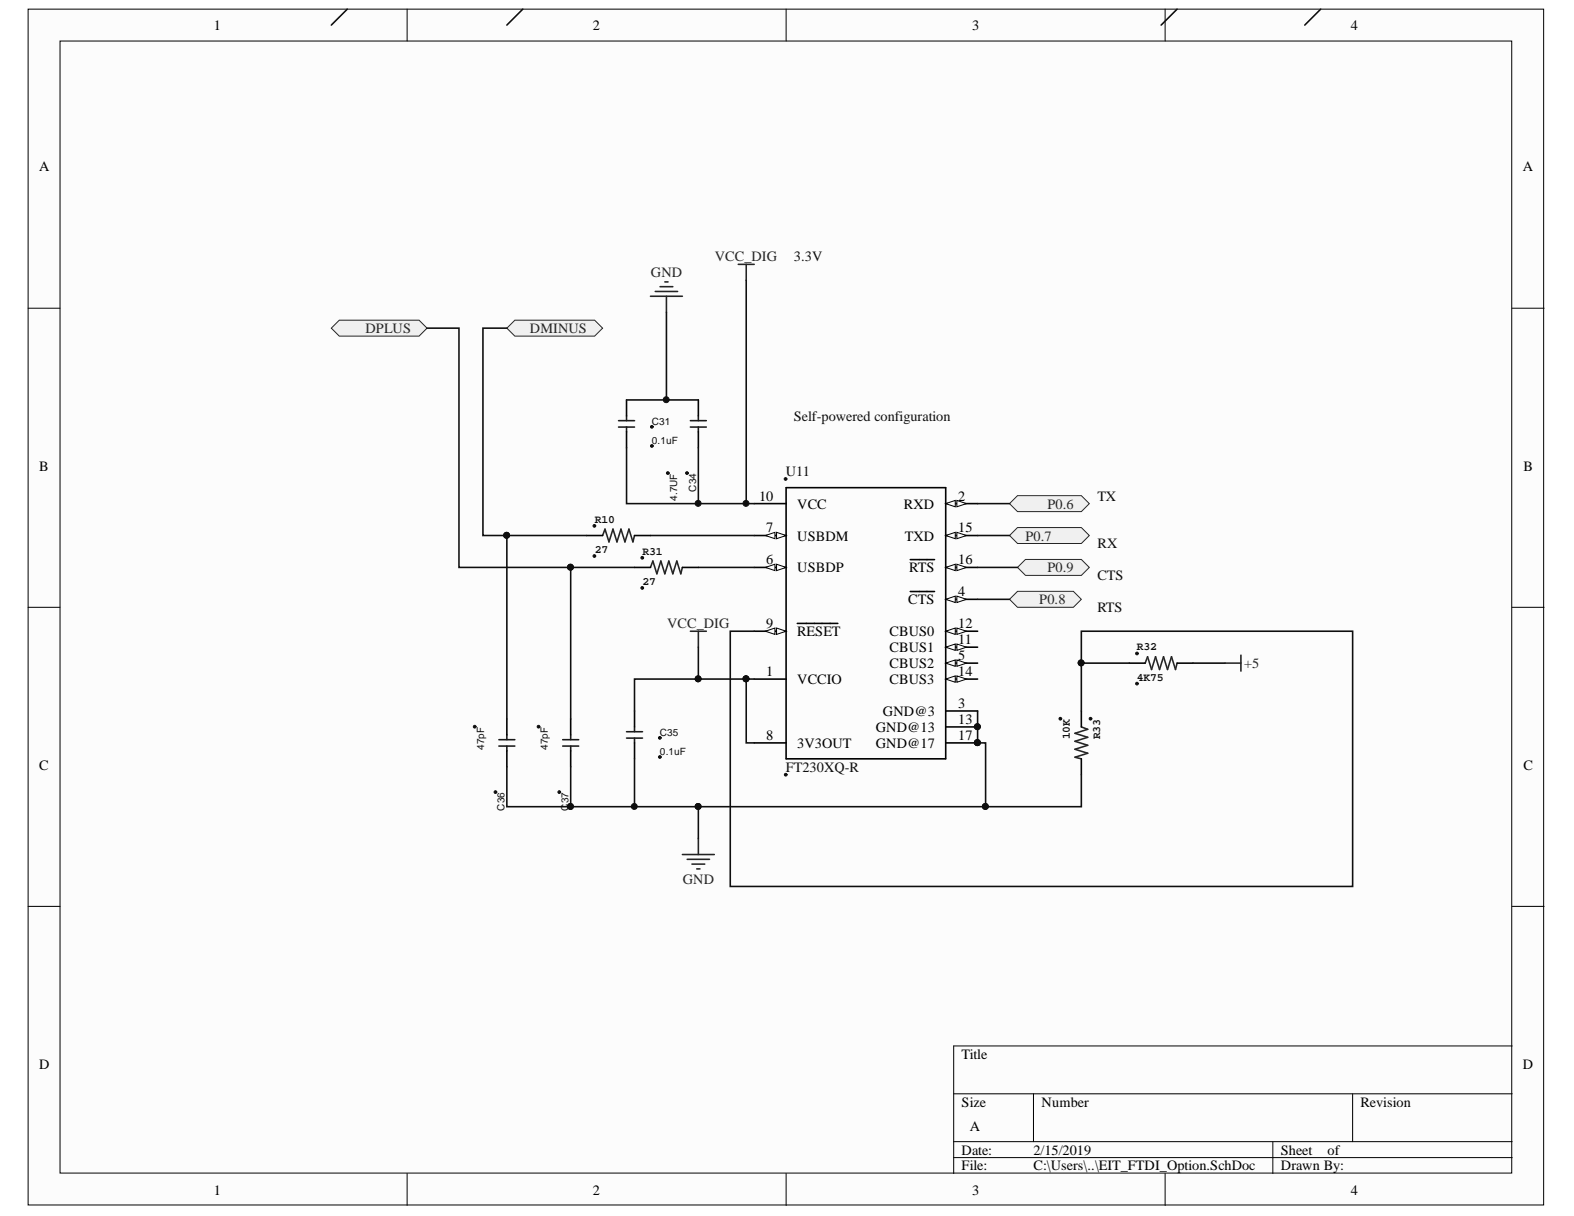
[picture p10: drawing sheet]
<svg xmlns="http://www.w3.org/2000/svg" width="279mm" height="216mm" viewBox="0 0 279 216" stroke-linecap="round" stroke-linejoin="round" font-family="sans-serif">
<defs><g id="words">
<g font-size="2.5">
<text x="38" y="5.3">1</text>
<text x="105.2" y="5.3">2</text>
<text x="172.6" y="5.3">3</text>
<text x="239.8" y="5.3">4</text>
<text x="6.9" y="30.4">A</text>
<text x="270.3" y="30.4">A</text>
<text x="6.9" y="83.5">B</text>
<text x="270.4" y="83.5">B</text>
<text x="134.7" y="88.9">10</text>
<text x="170.1" y="88.9">2</text>
<text x="136" y="94.5">7</text>
<text x="141.5" y="96">USBDM</text>
<text x="141.5" y="90.3">VCC</text>
<text x="160.5" y="90.3">RXD</text>
<text x="160.6" y="96">TXD</text>
<text x="170.1" y="94.5">15</text>
<text x="136" y="100.2">6</text>
<text x="141.5" y="101.6">USBDP</text>
<text x="161.4" y="101.6">RTS</text>
<text x="170.1" y="100.2">16</text>
<text x="161.2" y="107.3">CTS</text>
<text x="170.1" y="105.9">4</text>
<text x="136" y="111.5">9</text>
<text x="141.5" y="113">RESET</text>
<text x="157.9" y="113">CBUS0</text>
<text x="170.1" y="111.5">12</text>
<text x="136" y="120">1</text>
<text x="157.9" y="118.6">CBUS2</text>
<text x="157.9" y="115.8">CBUS1</text>
<text x="170.1" y="120">14</text>
<text x="170.1" y="117.2">5</text>
<text x="170.1" y="114.3">11</text>
<text x="141.5" y="121.4">VCCIO</text>
<text x="157.9" y="121.4">CBUS3</text>
<text x="170.1" y="125.7">3</text>
<text x="136" y="131.3">8</text>
<text x="155.5" y="129.9">GND@13</text>
<text x="156.7" y="127.1">GND@3</text>
<text x="170.1" y="131.3">17</text>
<text x="170.1" y="128.5">13</text>
<text x="6.9" y="136.7">C</text>
<text x="141.5" y="132.8">3V3OUT</text>
<text x="155.5" y="132.8">GND@17</text>
<text x="270.4" y="136.7">C</text>
<text x="6.9" y="189.8">D</text>
<text x="170.7" y="188">Title</text>
<text x="270.3" y="189.8">D</text>
<text x="170.7" y="196.5">Size</text>
<text x="184.9" y="196.5">Number</text>
<text x="241.5" y="196.5">Revision</text>
<text x="172.1" y="200.8">A</text>
<text x="170.7" y="205">Date:</text>
<text x="170.7" y="207.8">File:</text>
<text x="183.5" y="205">2/15/2019</text>
<text x="183.5" y="207.8">C:\Users\..\EIT_FTDI_Option.SchDoc</text>
<text x="227.4" y="205">Sheet</text>
<text x="227.4" y="207.8">Drawn By:</text>
<text x="235.7" y="205">of</text>
<text x="38" y="212.1">1</text>
<text x="105.2" y="212.1">2</text>
<text x="172.6" y="212.1">3</text>
<text x="239.8" y="212.1">4</text>
</g>
<g font-size="2.5" fill="#262626">
<text x="126.9" y="46.3">VCC_DIG</text>
<text x="115.5" y="49.2">GND</text>
<text x="64.9" y="59.1">DPLUS</text>
<text x="94.1" y="59.1">DMINUS</text>
<text x="182" y="96">P0.7</text>
<text x="185.9" y="90.3">P0.6</text>
<text x="185.9" y="101.6">P0.9</text>
<text x="184.5" y="107.3">P0.8</text>
<text x="118.4" y="111.5">VCC_DIG</text>
<text x="220.9" y="118.6">+5</text>
<text x="121.2" y="156.9">GND</text>
</g>
<g font-size="2.5" fill="#0e0e0e">
<text x="140.9" y="46.3">3.3V</text>
<text x="140.9" y="74.7">Self-powered configuration</text>
<text x="139.5" y="84.5">U11</text>
<text x="194.8" y="88.9">TX</text>
<text x="194.8" y="97.3">RX</text>
<text x="194.8" y="103">CTS</text>
<text x="194.8" y="108.7">RTS</text>
<text x="139.5" y="137.1">FT230XQ-R</text>
</g>
<g font-size="2" fill="#0e0e0e">
<text x="105.6" y="92.9">R10</text>
<text x="105.6" y="98.2">27</text>
<text x="114" y="98.5">R31</text>
<text x="114" y="103.8">27</text>
<text x="201.8" y="115.4">R32</text>
<text x="201.8" y="120.8">4K75</text>
<text x="189.9" y="131.2" transform="rotate(-90 189.9 131.2)">10K</text>
<text x="195.3" y="131.2" transform="rotate(-90 195.3 131.2)">R33</text>
</g>
<g font-size="1.8" fill="#0e0e0e">
<text x="115.7" y="75.4">C31</text>
<text x="115.7" y="78.8">0.1uF</text>
<text x="120.2" y="88.9" transform="rotate(-90 120.2 88.9)">4.7UF</text>
<text x="123.6" y="87.3" transform="rotate(-90 123.6 87.3)">C34</text>
<text x="117.2" y="130.7">C35</text>
<text x="85.9" y="133.1" transform="rotate(-90 85.9 133.1)">47pF</text>
<text x="97.3" y="133.1" transform="rotate(-90 97.3 133.1)">47pF</text>
<text x="117.2" y="134">0.1uF</text>
<text x="89.6" y="143.9" transform="rotate(-90 89.6 143.9)">C36</text>
<text x="100.9" y="143.9" transform="rotate(-90 100.9 143.9)">C37</text>
</g>
</g></defs>
<g fill="#fcfcfc" stroke="#000" stroke-width=".18">
<path d="M5 1.6h269v212.3h-269z"/>
<path d="M10.7 7.3h257.6v201h-257.6z"/>
</g>
<g fill="none" stroke="#000" stroke-width=".18">
<path d="M72.3 1.6v5.7M139.5 1.6v5.7M206.8 1.6v5.7M5 54.7h5.7M268.4 54.7h5.7M5 107.8h5.7M268.4 107.8h5.7M5 160.9h5.7M268.4 160.9h5.7M169.3 194.2h99.1M183.5 194.2v8.5M240.1 194.2v8.5"/>
<path d="M268.4 185.7h-99.1v22.7M72.3 208.4v5.6M139.5 208.4v5.6M169.3 202.7h99.1M169.3 205.5h99.1M206.8 208.4v5.6M225.9 202.7v5.7"/>
</g>
<path d="M139.5 86.6h28.4v48.1h-28.4zM167.9 131.9h5.6M167.9 129.1h5.6M167.9 126.2h5.6M167.9 120.6h5.6" fill="none" stroke="#000" stroke-width=".28"/>
<g fill="#0e0e0e" stroke="#0e0e0e" stroke-width=".18">
<circle cx="173.5" cy="131.9" r=".52"/>
<circle cx="173.5" cy="129" r=".52"/>
</g>
<g fill="#fcfcfc" stroke="#000" stroke-width=".18">
<path d="M167.9 120.6l1.7-.6v1.1z"/>
<path d="M169.9 120l1.7 .6-1.7 .5z"/>
</g>
<path d="M167.9 117.7h5.6" fill="none" stroke="#000" stroke-width=".28"/>
<g fill="#fcfcfc" stroke="#000" stroke-width=".18">
<path d="M167.9 117.7l1.7-.5v1.1z"/>
<path d="M169.9 117.2l1.7 .5-1.7 .6z"/>
</g>
<path d="M167.9 114.9h5.6" fill="none" stroke="#000" stroke-width=".28"/>
<g fill="#fcfcfc" stroke="#000" stroke-width=".18">
<path d="M167.9 114.9l1.7-.6v1.2z"/>
<path d="M169.9 114.3l1.7 .6-1.7 .6z"/>
</g>
<path d="M167.9 112.1h5.6" fill="none" stroke="#000" stroke-width=".28"/>
<g fill="#fcfcfc" stroke="#000" stroke-width=".18">
<path d="M167.9 112.1l1.7-.6v1.1z"/>
<path d="M169.9 111.5l1.7 .6-1.7 .5z"/>
</g>
<path d="M167.9 106.4h5.6" fill="none" stroke="#000" stroke-width=".28"/>
<g fill="#fcfcfc" stroke="#000" stroke-width=".18">
<path d="M167.9 106.4l1.7-.6v1.2z"/>
<path d="M169.9 105.8l1.7 .6-1.7 .6z"/>
</g>
<path d="M161.6 105h4.3M167.9 100.7h5.6" fill="none" stroke="#000" stroke-width=".28"/>
<g fill="#fcfcfc" stroke="#000" stroke-width=".18">
<path d="M167.9 100.7l1.7-.5v1.1z"/>
<path d="M169.9 100.2l1.7 .5-1.7 .6z"/>
</g>
<path d="M161.6 99.4h4.3M167.9 95.1h5.6" fill="none" stroke="#000" stroke-width=".28"/>
<g fill="#fcfcfc" stroke="#000" stroke-width=".18">
<path d="M167.9 95.1l1.7-.6v1.1z"/>
<path d="M169.9 94.5l1.7 .6-1.7 .5z"/>
</g>
<path d="M167.9 89.4h5.6" fill="none" stroke="#000" stroke-width=".28"/>
<g fill="#fcfcfc" stroke="#000" stroke-width=".18">
<path d="M167.9 89.4l1.7-.5v1.1z"/>
<path d="M169.9 88.9l1.7 .5-1.7 .6z"/>
</g>
<path d="M133.9 112.1h5.6M133.9 131.9h5.6M133.9 120.6h5.6" fill="none" stroke="#000" stroke-width=".28"/>
<g fill="#fcfcfc" stroke="#000" stroke-width=".18">
<path d="M137.8 111.5l1.7 .6-1.7 .5z"/>
<path d="M135.9 112.1l1.7-.6v1.1z"/>
</g>
<path d="M133.9 100.7h5.6M141.5 110.7h7.2" fill="none" stroke="#000" stroke-width=".28"/>
<g fill="#fcfcfc" stroke="#000" stroke-width=".18">
<path d="M137.8 100.2l1.7 .5-1.7 .6z"/>
<path d="M135.9 100.7l1.7-.5v1.1z"/>
</g>
<path d="M133.9 95.1h5.6" fill="none" stroke="#000" stroke-width=".28"/>
<g fill="#fcfcfc" stroke="#000" stroke-width=".18">
<path d="M137.8 94.5l1.7 .6-1.7 .5z"/>
<path d="M135.9 95.1l1.7-.6v1.1z"/>
</g>
<path d="M133.9 89.4h5.6" fill="none" stroke="#000" stroke-width=".28"/>
<g fill="#0e0e0e" stroke="#0e0e0e" stroke-width=".18">
<circle cx="139.4" cy="85" r=".24"/>
<circle cx="139.5" cy="137.5" r=".24"/>
<circle cx="173.5" cy="131.9" r=".52"/>
<circle cx="173.5" cy="129" r=".52"/>
</g>
<g fill="#f0f0f0" stroke="#262626" stroke-width=".18">
<path d="M179.2 95.1l1.4-1.4h11.3l1.5 1.4-1.5 1.4h-11.3z" fill-rule="evenodd"/>
<path d="M179.2 89.4l1.4-1.4h11.3l1.5 1.4-1.5 1.4h-11.3z" fill-rule="evenodd"/>
<path d="M180.6 100.7l1.4-1.4h9.9l1.5 1.4-1.5 1.5h-9.9z" fill-rule="evenodd"/>
<path d="M179.2 106.4l1.4-1.4h9.9l1.4 1.4-1.4 1.4h-9.9z" fill-rule="evenodd"/>
</g>
<path d="M115.5 52.6h5.6M116.3 51.8h4M117.2 50.9h2.2M118 50.1h.6M118.3 52.6v2.8" fill="none" stroke="#262626" stroke-width=".28"/>
<path d="M118.3 55.4v15.6M111.2 79.5v9.9h22.7M111.2 71h12.8M124 79.5v9.9M115.5 95.1h18.4M173.5 95.1h5.7M124 100.7h9.9M90 136.1v7.1h11.3" fill="none" stroke="#0e0e0e" stroke-width=".28"/>
<g fill="none" stroke="#1c1c1c" stroke-width=".28">
<path d="M109.8 75.8h2.8M109.8 74.7h2.8M111.2 73.8v.9M111.2 75.8v.9M122.5 75.8h2.9M122.5 74.7h2.9M124 73.8v.9M124 75.8v.9M88.6 132.5h2.8M88.6 131.3h2.8M90 130.5v.8M90 132.5v.8"/>
<path d="M99.9 132.5h2.8M99.9 131.3h2.8M101.3 130.5v.8M101.3 132.5v.8"/>
</g>
<path d="M111.2 71v2.8M111.2 76.7v2.8M124 71v2.8M124 76.7v2.8M90 127.7v2.8M90 133.3v2.8M101.3 127.7v2.8M101.3 133.3v2.8" fill="none" stroke="#000" stroke-width=".28"/>
<g fill="#0e0e0e" stroke="#0e0e0e" stroke-width=".18">
<circle cx="121.9" cy="84" r=".24"/>
<circle cx="118.5" cy="84" r=".24"/>
<circle cx="115.7" cy="75.8" r=".24"/>
<circle cx="115.7" cy="79.2" r=".24"/>
<circle cx="123.9" cy="89.4" r=".52"/>
<circle cx="118.3" cy="71" r=".52"/>
<circle cx="87.9" cy="140.6" r=".24"/>
<circle cx="84.3" cy="129" r=".24"/>
<circle cx="99.3" cy="140.6" r=".24"/>
<circle cx="95.6" cy="129" r=".24"/>
<circle cx="101.3" cy="143.2" r=".52"/>
</g>
<g fill="#f0f0f0" stroke="#262626" stroke-width=".18">
<path d="M58.8 58.3l1.4-1.5h14.2l1.4 1.5-1.4 1.4h-14.2z" fill-rule="evenodd"/>
<path d="M90 58.3l1.4-1.5h14.2l1.4 1.5-1.4 1.4h-14.2z" fill-rule="evenodd"/>
</g>
<g fill="none" stroke="#0e0e0e" stroke-width=".28">
<path d="M61.6 1.6l-2.8 2.9M92.8 1.6l-2.8 2.9M208.9 1.6l-2.8 2.9M234.4 1.6l-2.8 2.9M75.8 58.3h5.7v42.4h19.8v27M90 58.3h-4.3v36.8h4.3v32.6M132.5 49.8v39.6M90 95.1h14.1M173.5 89.4h5.7M101.3 100.7h11.3M124 114.9v5.7h8.5M133.9 112.1h-4.3v45.3h110.5v-45.3h-48.2v5.6"/>
<path d="M173.5 106.4h5.7M173.5 100.7h7.1M200.4 117.7h-8.5v8.5M211.8 117.7h5.6M101.3 136.1v7.1h22.7M112.6 134.7v8.5M124 120.6h-11.4v5.6M132.5 120.6v11.3h1.4M132.5 120.6h1.4M173.5 126.2v5.7h1.5v11.3h-51v5.7M191.9 137.6v5.6h-16.9"/>
</g>
<g fill="#0e0e0e" stroke="#0e0e0e" stroke-width=".18">
<circle cx="101.3" cy="100.7" r=".52"/>
<circle cx="89.9" cy="95" r=".52"/>
<circle cx="132.4" cy="89.4" r=".52"/>
<circle cx="105.5" cy="93.4" r=".24"/>
<circle cx="105.5" cy="98.7" r=".24"/>
<circle cx="114" cy="99" r=".24"/>
<circle cx="114" cy="104.4" r=".24"/>
<circle cx="132.4" cy="120.5" r=".52"/>
<circle cx="173.5" cy="131.9" r=".52"/>
<circle cx="174.9" cy="143.2" r=".52"/>
<circle cx="123.9" cy="143.2" r=".52"/>
<circle cx="101.3" cy="143.2" r=".52"/>
<circle cx="117.1" cy="131" r=".24"/>
<circle cx="117.1" cy="134.4" r=".24"/>
<circle cx="112.6" cy="143.2" r=".52"/>
<circle cx="123.9" cy="120.5" r=".52"/>
<circle cx="201.8" cy="116" r=".24"/>
<circle cx="201.8" cy="121.4" r=".24"/>
<circle cx="193.6" cy="127.6" r=".24"/>
<circle cx="188.2" cy="127.6" r=".24"/>
<circle cx="191.9" cy="117.7" r=".52"/>
</g>
<g fill="none" stroke="#262626" stroke-width=".28">
<path d="M131 46.9h2.9M132.5 46.9v2.9M107 95.1l.4-1.2 .7 2.3 .7-2.3 .7 2.3 .7-2.3 .7 2.3 .7-2.3 .7 2.3 .3-1.1M115.5 100.7l.4-1.1 .7 2.3 .7-2.3 .7 2.3 .7-2.3 .7 2.3 .7-2.3 .7 2.3 .3-1.2M122.5 112.1h2.9M124 112.1v2.8M203.3 117.7l.4-1.1 .7 2.3 .7-2.3 .7 2.3 .7-2.3 .7 2.3 .8-2.3 .7 2.3 .2-1.2M217.4 117.7h2.9M220.3 116.3v2.9M191.9 129.1l1.2 .4-2.3 .7 2.3 .7-2.3 .7 2.3 .7-2.3 .7 2.3 .7-2.3 .7 1.1 .3M121.1 151.7h5.7M122 152.6h3.9"/>
<path d="M122.8 153.4h2.3M123.7 154.3h.5M124 148.9v2.8"/>
</g>
<path d="M104.1 95.1h2.9M112.6 95.1h2.9M112.6 100.7h2.9M121.1 100.7h2.9M200.4 117.7h2.9M208.9 117.7h2.9M112.6 126.2v2.9M112.6 131.9v2.8M191.9 126.2v2.9M191.9 134.7v2.9" fill="none" stroke="#000" stroke-width=".28"/>
<path d="M111.2 131h2.8M111.2 129.9h2.8M112.6 129.1v.8M112.6 131v.9" fill="none" stroke="#1c1c1c" stroke-width=".28"/>
<use href="#words"/>
</svg>
